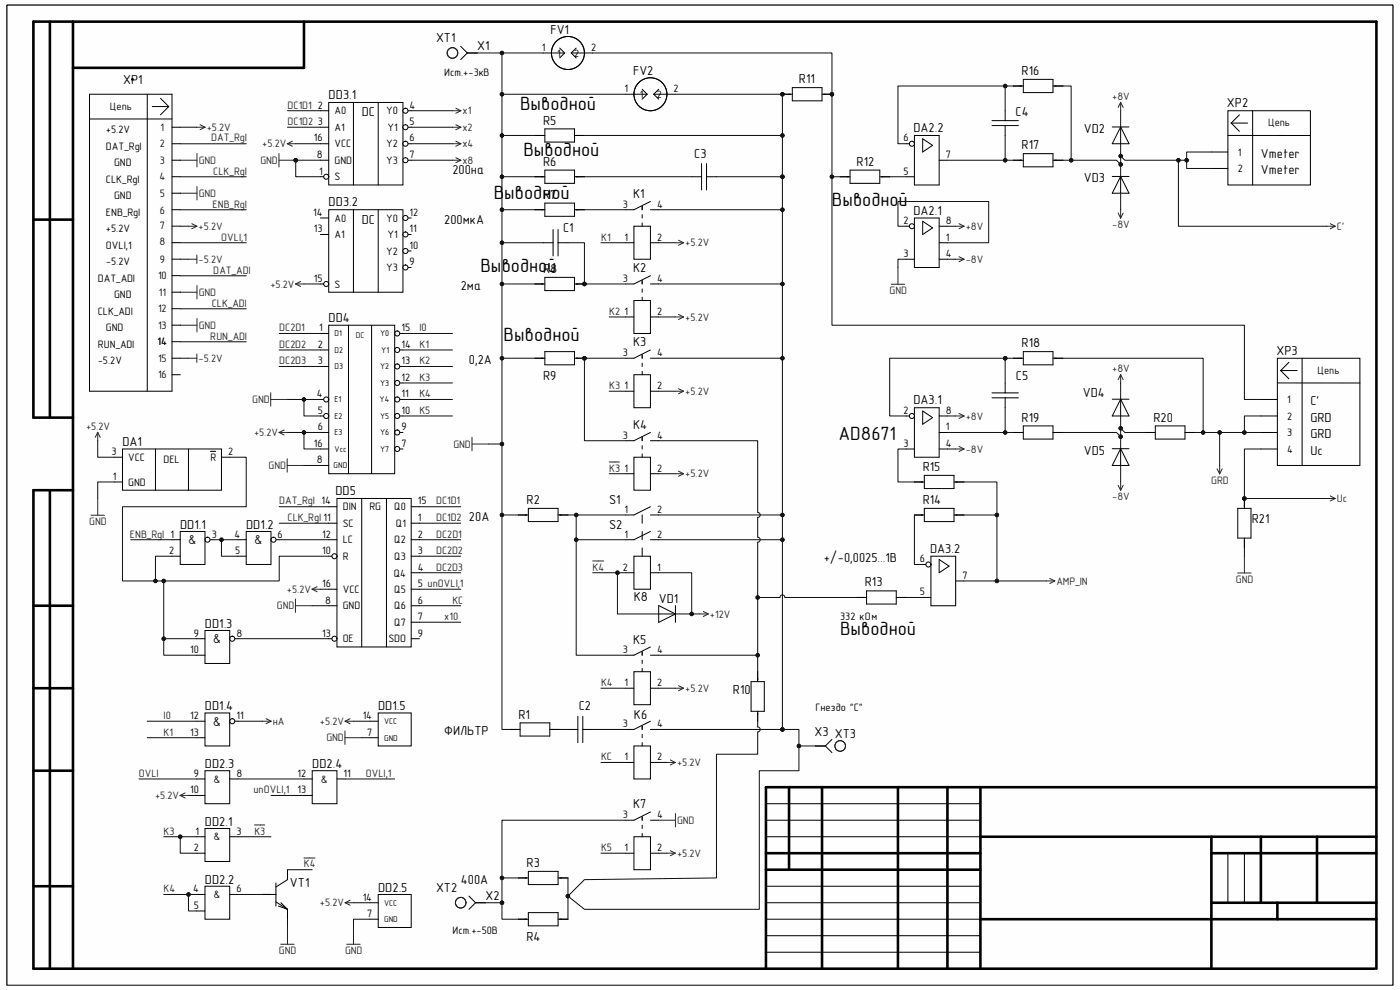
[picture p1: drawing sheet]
<svg xmlns="http://www.w3.org/2000/svg" width="297mm" height="210mm" viewBox="0 0 297 210" stroke-linecap="round" stroke-linejoin="round" font-family="sans-serif">
<defs><g id="words">
<g font-size="4.1">
<text x="110.3" y="23.4">Выводной</text>
<text x="111" y="33.1">Выводной</text>
<text x="104.7" y="42.2">Выводной</text>
<text x="176.5" y="43.7">Выводной</text>
<text x="101.9" y="57.7">Выводной</text>
<text x="106.8" y="72.3">Выводной</text>
<text x="177.9" y="93.4">AD8671</text>
<text x="178.2" y="134.7">Выводной</text>
</g>
<g font-size="2.8">
<text x="92.5" y="8.9">XT1</text>
<text x="101.2" y="10.7">X1</text>
<text x="116.8" y="7.2">FV1</text>
<text x="26.1" y="17.8">XP1</text>
<text x="134.3" y="15.9">FV2</text>
<text x="169.5" y="17.7">R11</text>
<text x="216.7" y="15.9">R16</text>
<text x="69.7" y="21">DD3.1</text>
<text x="260.3" y="22.8">XP2</text>
<text x="76.8" y="24.7">DC</text>
<text x="115.2" y="26.4">R5</text>
<text x="193.8" y="28">DA2.2</text>
<text x="215.4" y="24.7">C4</text>
<text x="229.9" y="28.2">VD2</text>
<text x="115.2" y="35.2">R6</text>
<text x="147.3" y="33.4">C3</text>
<text x="181.7" y="35.2">R12</text>
<text x="216.7" y="31.7">R17</text>
<text x="267.5" y="33.4">Vmeter</text>
<text x="96" y="36.9">200на</text>
<text x="134.3" y="42">K1</text>
<text x="229.9" y="38.7">VD3</text>
<text x="267.5" y="36.9">Vmeter</text>
<text x="69.7" y="43.8">DD3.2</text>
<text x="76.8" y="47.4">DC</text>
<text x="94.2" y="47.4">200мкА</text>
<text x="115.2" y="42.2">R7</text>
<text x="193.8" y="45.5">DA2.1</text>
<text x="119.5" y="49.2">C1</text>
<text x="115.2" y="58">R8</text>
<text x="134.3" y="57.7">K2</text>
<text x="97.7" y="61.4">2ма</text>
<text x="69.7" y="68.2">DD4</text>
<text x="99.5" y="77.2">0,2А</text>
<text x="134.3" y="73.5">K3</text>
<text x="216.7" y="73.7">R18</text>
<text x="270.8" y="75.3">XP3</text>
<text x="115.2" y="80.7">R9</text>
<text x="215.5" y="80.7">C5</text>
<text x="193.8" y="85.8">DA3.1</text>
<text x="216.7" y="89.5">R19</text>
<text x="229.7" y="84.2">VD4</text>
<text x="244.7" y="89.5">R20</text>
<text x="278" y="89.5">GRD</text>
<text x="278" y="85.9">C'</text>
<text x="26" y="94.7">DA1</text>
<text x="134.3" y="91">K4</text>
<text x="278" y="92.9">GRD</text>
<text x="195.7" y="99.9">R15</text>
<text x="229.9" y="96.4">VD5</text>
<text x="278" y="96.4">Uc</text>
<text x="71.2" y="104.9">DD5</text>
<text x="111.7" y="106.9">R2</text>
<text x="129.2" y="106.9">S1</text>
<text x="195.7" y="106.9">R14</text>
<text x="38.2" y="112.2">DD1.1</text>
<text x="52.2" y="112.2">DD1.2</text>
<text x="99.5" y="110.4">20А</text>
<text x="129.2" y="112.2">S2</text>
<text x="265.6" y="111">R21</text>
<text x="174.8" y="119.2">+/-0,0025...1В</text>
<text x="197.3" y="117.3">DA3.2</text>
<text x="183.5" y="124.4">R13</text>
<text x="134.5" y="127.5">K8</text>
<text x="139.7" y="127.9">VD1</text>
<text x="43.5" y="133.2">DD1.3</text>
<text x="134.3" y="136.5">K5</text>
<text x="155.5" y="147.2">R10</text>
<text x="43.5" y="150.7">DD1.4</text>
<text x="80.2" y="150.7">DD1.5</text>
<text x="94.2" y="156">ФИЛЬТР</text>
<text x="110" y="152.4">R1</text>
<text x="122.8" y="150.7">C2</text>
<text x="134.5" y="152.4">K6</text>
<text x="172.8" y="156.1">X3 XT3</text>
<text x="43.5" y="162.9">DD2.3</text>
<text x="66.3" y="162.9">DD2.4</text>
<text x="134.3" y="171.5">K7</text>
<text x="43.5" y="175.2">DD2.1</text>
<text x="111.7" y="183.9">R3</text>
<text x="43.5" y="187.5">DD2.2</text>
<text x="61.5" y="188.2">VT1</text>
<text x="80.2" y="189.2">DD2.5</text>
<text x="92.5" y="189.2">XT2</text>
<text x="97.7" y="187.5">400А</text>
<text x="103" y="190.9">X2</text>
<text x="111.7" y="199.7">R4</text>
</g>
<g font-size="2.8" fill="#0e0e0e">
<text x="39.9" y="115.4">&amp;</text>
<text x="53.9" y="115.4">&amp;</text>
<text x="45.2" y="136.4">&amp;</text>
<text x="45.2" y="154">&amp;</text>
</g>
<g font-size="2.3">
<text x="114.9" y="10.8">1</text>
<text x="125.4" y="10.8">2</text>
<text x="94.2" y="16">Ист.+-3кВ</text>
<text x="118.2" y="12">1</text>
<text x="121.8" y="12">2</text>
<text x="67.4" y="23">2</text>
<text x="86.9" y="23">4</text>
<text x="132.5" y="19.5">1</text>
<text x="135.7" y="20.8">1</text>
<text x="139.3" y="20.8">2</text>
<text x="142.9" y="19.5">2</text>
<text x="22.5" y="28.3">+5.2V</text>
<text x="67.4" y="26.5">3</text>
<text x="71" y="24.3">A0</text>
<text x="71" y="27.8">A1</text>
<text x="81.9" y="24.3">Y0</text>
<text x="82.2" y="27.8">Y1</text>
<text x="86.9" y="26.5">5</text>
<text x="22.5" y="31.8">DAT_RgI</text>
<text x="24.2" y="35.3">GND</text>
<text x="66.6" y="30">16</text>
<text x="67.2" y="33.5">8</text>
<text x="71" y="31.3">VCC</text>
<text x="71" y="34.8">GND</text>
<text x="81.9" y="31.3">Y2</text>
<text x="81.9" y="34.8">Y3</text>
<text x="86.9" y="30">6</text>
<text x="86.9" y="33.5">7</text>
<text x="191.6" y="30">6</text>
<text x="200.7" y="33.5">7</text>
<text x="262.6" y="33">1</text>
<text x="22.5" y="38.8">CLK_RgI</text>
<text x="67.7" y="37">1</text>
<text x="71" y="38.3">S</text>
<text x="191.6" y="37">5</text>
<text x="262.6" y="36.5">2</text>
<text x="22.5" y="45.8">ENB_RgI</text>
<text x="24.2" y="42.3">GND</text>
<text x="66.5" y="45.8">14</text>
<text x="71" y="47">A0</text>
<text x="81.9" y="47">Y0</text>
<text x="86.9" y="45.8">12</text>
<text x="132.1" y="44">3</text>
<text x="139.4" y="44">4</text>
<text x="191.6" y="47.5">2</text>
<text x="200.7" y="47.5">8</text>
<text x="22.5" y="49.3">+5.2V</text>
<text x="22.5" y="52.8">OVLI,1</text>
<text x="66.6" y="49.3">13</text>
<text x="71" y="50.5">A1</text>
<text x="82.2" y="50.5">Y1</text>
<text x="86.9" y="49.3">11</text>
<text x="86.9" y="52.8">10</text>
<text x="132.5" y="51.1">1</text>
<text x="139.4" y="51.1">2</text>
<text x="200.7" y="51.1">1</text>
<text x="20.7" y="59.8">DAT_ADI</text>
<text x="22.5" y="56.3">-5.2V</text>
<text x="66.6" y="59.8">15</text>
<text x="81.9" y="54">Y2</text>
<text x="81.9" y="57.5">Y3</text>
<text x="86.9" y="56.3">9</text>
<text x="132.1" y="59.8">3</text>
<text x="139.4" y="59.8">4</text>
<text x="191.6" y="54.5">3</text>
<text x="200.7" y="54.5">4</text>
<text x="24.2" y="63.3">GND</text>
<text x="71" y="61">S</text>
<text x="20.7" y="66.8">CLK_ADI</text>
<text x="22.5" y="70.3">GND</text>
<text x="67.7" y="70.3">1</text>
<text x="85.2" y="70.3">15</text>
<text x="132.5" y="66.8">1</text>
<text x="139.4" y="66.8">2</text>
<text x="20.7" y="73.8">RUN_ADI</text>
<text x="20.7" y="77.3">-5.2V</text>
<text x="67.4" y="73.8">2</text>
<text x="67.4" y="77.3">3</text>
<text x="85.2" y="77.3">13</text>
<text x="85.2" y="73.8">14</text>
<text x="132.1" y="75.5">3</text>
<text x="139.4" y="75.5">4</text>
<text x="85.2" y="80.8">12</text>
<text x="132.5" y="82.5">1</text>
<text x="139.4" y="82.5">2</text>
<text x="67.2" y="84.3">4</text>
<text x="67.4" y="87.8">5</text>
<text x="85.2" y="87.8">10</text>
<text x="85.2" y="84.3">11</text>
<text x="191.6" y="87.8">2</text>
<text x="200.7" y="87.8">8</text>
<text x="273.1" y="89">2</text>
<text x="273.1" y="85.5">1</text>
<text x="66.6" y="94.8">16</text>
<text x="67.4" y="91.3">6</text>
<text x="85.2" y="94.8">7</text>
<text x="85.2" y="91.3">9</text>
<text x="132.1" y="93">3</text>
<text x="139.4" y="93">4</text>
<text x="191.6" y="94.8">3</text>
<text x="200.7" y="91.3">1</text>
<text x="200.7" y="94.8">4</text>
<text x="273.1" y="92.5">3</text>
<text x="23.6" y="96.5">3</text>
<text x="23.9" y="101.8">1</text>
<text x="27.2" y="97.8">VCC</text>
<text x="34.7" y="98.3">DEL</text>
<text x="44.7" y="97.8">R</text>
<text x="48.4" y="96.5">2</text>
<text x="67.2" y="98.3">8</text>
<text x="132.5" y="100">1</text>
<text x="139.4" y="100">2</text>
<text x="273.1" y="96">4</text>
<text x="27.2" y="103">GND</text>
<text x="88.6" y="107">15</text>
<text x="72.7" y="111.8">SC</text>
<text x="72.7" y="108.3">DIN</text>
<text x="78.4" y="108.3">RG</text>
<text x="83.7" y="108.3">Q0</text>
<text x="84" y="111.8">Q1</text>
<text x="88.6" y="110.5">1</text>
<text x="132.5" y="108.8">1</text>
<text x="139.4" y="108.8">2</text>
<text x="35.9" y="117.5">2</text>
<text x="44.9" y="114">3</text>
<text x="49.7" y="114">4</text>
<text x="49.9" y="117.5">5</text>
<text x="58.9" y="114">6</text>
<text x="68.4" y="117.5">10</text>
<text x="68.4" y="114">12</text>
<text x="72.7" y="118.8">R</text>
<text x="72.7" y="115.3">LC</text>
<text x="83.7" y="115.3">Q2</text>
<text x="83.7" y="118.8">Q3</text>
<text x="88.6" y="114">2</text>
<text x="88.6" y="117.5">3</text>
<text x="132.5" y="114">1</text>
<text x="139.4" y="114">2</text>
<text x="195.1" y="119.3">6</text>
<text x="68.4" y="124.5">16</text>
<text x="72.7" y="125.8">VCC</text>
<text x="83.5" y="122.3">Q4</text>
<text x="83.7" y="125.8">Q5</text>
<text x="88.6" y="121">4</text>
<text x="88.6" y="124.5">5 unOVLI,1</text>
<text x="132.1" y="121">2</text>
<text x="139.4" y="121">1</text>
<text x="204.2" y="122.8">7</text>
<text x="69" y="128.1">8</text>
<text x="72.7" y="129.3">GND</text>
<text x="83.7" y="129.3">Q6</text>
<text x="88.6" y="128.1">6</text>
<text x="88.6" y="131.5">7</text>
<text x="178.2" y="131.5">332 кОм</text>
<text x="195.1" y="126.3">5</text>
<text x="41.1" y="135">9</text>
<text x="50.2" y="135">8</text>
<text x="68.4" y="135">13</text>
<text x="72.7" y="136.3">OE</text>
<text x="82.4" y="136.3">SDO</text>
<text x="83.7" y="132.8">Q7</text>
<text x="88.6" y="135">9</text>
<text x="40.3" y="138.6">10</text>
<text x="132.1" y="138.6">3</text>
<text x="139.4" y="138.6">4</text>
<text x="132.5" y="145.5">1</text>
<text x="139.4" y="145.5">2</text>
<text x="40.3" y="152.5">12</text>
<text x="50.2" y="152.5">11</text>
<text x="77" y="152.5">14</text>
<text x="132.1" y="154.3">3</text>
<text x="139.4" y="154.3">4</text>
<text x="173" y="150.8">Гнездо &quot;C&quot;</text>
<text x="40.3" y="156">13</text>
<text x="77.9" y="156">7</text>
<text x="132.5" y="161.3">1</text>
<text x="139.4" y="161.3">2</text>
<text x="41.1" y="164.8">9</text>
<text x="50.2" y="164.8">8</text>
<text x="63.1" y="164.8">12</text>
<text x="72.9" y="164.8">11</text>
<text x="40.3" y="168.3">10</text>
<text x="63.1" y="168.3">13</text>
<text x="132.1" y="173.5">3</text>
<text x="139.4" y="173.5">4</text>
<text x="41.4" y="177">1</text>
<text x="50.2" y="177">3</text>
<text x="41.1" y="180.6">2</text>
<text x="132.5" y="180.6">1</text>
<text x="139.4" y="180.6">2</text>
<text x="41" y="189.3">4</text>
<text x="50.2" y="189.3">6</text>
<text x="77" y="191.1">14</text>
<text x="41.1" y="192.8">5</text>
<text x="77.9" y="194.5">7</text>
<text x="96" y="198">Ист.+-50В</text>
</g>
<g font-size="2.3" fill="#0e0e0e">
<text x="23.3" y="23.2">Цепь</text>
<text x="34.1" y="27.8">1</text>
<text x="269" y="26.7">Цепь</text>
<text x="33.9" y="31.3">2</text>
<text x="33.9" y="34.8">3</text>
<text x="33.8" y="38.3">4</text>
<text x="33.9" y="41.8">5</text>
<text x="33.9" y="45.3">6</text>
<text x="33.8" y="52.1">8</text>
<text x="33.9" y="48.7">7</text>
<text x="33.5" y="59.2">10</text>
<text x="33.9" y="55.8">9</text>
<text x="33.7" y="62.8">11</text>
<text x="33.5" y="69.8">13</text>
<text x="33.5" y="66.3">12</text>
<text x="33.4" y="73.3">14</text>
<text x="33.5" y="76.8">15</text>
<text x="33.5" y="80.3">16</text>
<text x="279.5" y="79.2">Цепь</text>
<text x="45.3" y="166">&amp;</text>
<text x="68" y="166">&amp;</text>
<text x="45.3" y="178.3">&amp;</text>
<text x="45.3" y="190.5">&amp;</text>
</g>
<g font-size="2.3" fill="#262626">
<text x="61" y="23">DC1D1</text>
<text x="236" y="21.3">+8V</text>
<text x="43.9" y="27.8">+5.2V</text>
<text x="61" y="26.5">DC1D2</text>
<text x="98.1" y="24.3">x1</text>
<text x="98.1" y="27.8">x2</text>
<text x="42.2" y="34.8">GND</text>
<text x="44.8" y="30">DAT_RgI</text>
<text x="55.2" y="34.8">GND</text>
<text x="55.6" y="31.3">+5.2V</text>
<text x="98.1" y="31.3">x4</text>
<text x="98.1" y="34.8">x8</text>
<text x="42.2" y="41.8">GND</text>
<text x="45.3" y="37">CLK_RgI</text>
<text x="45.1" y="44">ENB_RgI</text>
<text x="42.1" y="48.8">+5.2V</text>
<text x="46.9" y="51.1">OVLI,1</text>
<text x="127.5" y="51.1">K1</text>
<text x="145.4" y="52.3">+5.2V</text>
<text x="204.9" y="48.8">+8V</text>
<text x="236" y="48.3">-8V</text>
<text x="283.6" y="48.8">C'</text>
<text x="42.1" y="55.8">-5.2V</text>
<text x="45.3" y="58">DAT_ADI</text>
<text x="204.9" y="55.8">-8V</text>
<text x="42.2" y="62.8">GND</text>
<text x="44.9" y="65">CLK_ADI</text>
<text x="57.4" y="61">+5.2V</text>
<text x="188.7" y="62.3">GND</text>
<text x="42.2" y="69.8">GND</text>
<text x="59.2" y="70.3">DC2D1</text>
<text x="89" y="70.3">I0</text>
<text x="129.2" y="66.8">K2</text>
<text x="145.4" y="68">+5.2V</text>
<text x="42.1" y="76.8">-5.2V</text>
<text x="44.6" y="72.1">RUN_ADI</text>
<text x="59.2" y="73.8">DC2D2</text>
<text x="59.2" y="77.3">DC2D3</text>
<text x="89" y="73.8">K1</text>
<text x="89" y="77.3">K2</text>
<text x="89" y="80.8">K3</text>
<text x="129.2" y="82.5">K3</text>
<text x="145.4" y="83.8">+5.2V</text>
<text x="236" y="79">+8V</text>
<text x="53.5" y="85.5">GND</text>
<text x="89" y="84.3">K4</text>
<text x="89" y="87.8">K5</text>
<text x="204.9" y="89">+8V</text>
<text x="18.2" y="91.3">+5.2V</text>
<text x="53.9" y="92.5">+5.2V</text>
<text x="96.2" y="95">GND</text>
<text x="57" y="99.5">GND</text>
<text x="129.2" y="100">K3</text>
<text x="145.4" y="101.3">+5.2V</text>
<text x="204.9" y="96">-8V</text>
<text x="59.2" y="107">DAT_RgI 14</text>
<text x="92.5" y="107">DC1D1</text>
<text x="236" y="106">-8V</text>
<text x="257" y="102.6">GRD</text>
<text x="283.6" y="106.5">Uc</text>
<text x="18.9" y="111.3">GND</text>
<text x="61" y="110.5">CLK_RgI 11</text>
<text x="92.5" y="110.5">DC1D2</text>
<text x="27.6" y="114">ENB_RgI 1</text>
<text x="92.5" y="114">DC2D1</text>
<text x="92.5" y="117.5">DC2D2</text>
<text x="60.9" y="125.8">+5.2V</text>
<text x="92.5" y="121">DC2D3</text>
<text x="125.7" y="121">K4</text>
<text x="224.1" y="124">AMP_IN</text>
<text x="262.2" y="123.6">GND</text>
<text x="58.8" y="129.3">GND</text>
<text x="94.2" y="131.5">x10</text>
<text x="96" y="128.1">KC</text>
<text x="150.6" y="131">+12V</text>
<text x="127.5" y="145.5">K4</text>
<text x="145.4" y="146.8">+5.2V</text>
<text x="34.7" y="152.5">I0</text>
<text x="57.9" y="153.8">нА</text>
<text x="67.9" y="153.8">+5.2V</text>
<text x="34.7" y="156">K1</text>
<text x="69.3" y="157.3">GND</text>
<text x="127.5" y="161.3">KC</text>
<text x="29.5" y="164.8">OVLI</text>
<text x="77.6" y="164.8">OVLI,1</text>
<text x="143.6" y="162.5">+5.2V</text>
<text x="32.9" y="169.5">+5.2V</text>
<text x="53.8" y="168.3">unOVLI,1</text>
<text x="34.7" y="177">K3</text>
<text x="54" y="177">K3</text>
<text x="143.6" y="174.8">GND</text>
<text x="64.5" y="184">K4</text>
<text x="127.5" y="180.6">K5</text>
<text x="143.6" y="181.8">+5.2V</text>
<text x="34.7" y="189.3">K4</text>
<text x="67.9" y="192.3">+5.2V</text>
<text x="59.2" y="202.4">GND</text>
<text x="73.2" y="202.4">GND</text>
</g>
<g font-size="1.8">
<text x="71" y="71.4">D1</text>
<text x="80.6" y="71.4">Y0</text>
<text x="71" y="74.8">D2</text>
<text x="80.9" y="74.8">Y1</text>
<text x="71" y="78.4">D3</text>
<text x="80.6" y="81.9">Y3</text>
<text x="80.6" y="78.4">Y2</text>
<text x="71" y="85.3">E1</text>
<text x="71" y="88.9">E2</text>
<text x="80.5" y="85.3">Y4</text>
<text x="80.6" y="88.9">Y5</text>
<text x="71" y="92.4">E3</text>
<text x="71" y="95.9">Vcc</text>
<text x="80.6" y="95.9">Y7</text>
<text x="80.6" y="92.4">Y6</text>
<text x="70.8" y="99.4">GND</text>
<text x="81.5" y="153.6">VCC</text>
<text x="81.5" y="157.1">GND</text>
<text x="81.5" y="192.1">VCC</text>
<text x="81.5" y="195.6">GND</text>
</g>
<text font-size="1.8" fill="#0e0e0e" x="75.5" y="71.7">DC</text>
<text font-size=".3" x="8.5" y="205.6">ALTIUM GOSTBOM2.0 KEV</text>
</g></defs>
<path d="M1.5 1.1h294v207.9h-294z" fill-rule="evenodd" fill="#fefefe"/>
<path d="M1.5 1.1h294v207.9h-294z" fill="none" stroke="#000" stroke-width=".21"/>
<path d="M1.5 1.1h294v207.9h-294z" fill-rule="evenodd" fill="#fefefe"/>
<g fill="none" stroke="#000" stroke-width=".21">
<path d="M1.5 1.1h294v207.9h-294zM97.7 9.8l1.4 1.4M99.1 11.2h2.1M99.1 11.2l-1.4 1.4M115.2 11.2h4.6M118.7 10.2l1.1 1M119.8 11.2l-1.1 1.1M121.2 11.2l1 1.1M121.2 11.2h4.5M122.2 10.2l-1 1M132.7 20h4.6M136.2 18.9l1.1 1.1"/>
<path d="M137.3 20l-1.1 1M138.7 20l1 1M138.7 20h4.5M139.7 18.9l-1 1.1M113.5 28.7h2.1M113.5 37.5h2.1M115.6 27.3h6.3v2.8h-6.3zM115.6 36.1h6.3v2.8h-6.3zM121.9 28.7h2.1M121.9 37.5h2.1M132.7 51.5h1.8M134.5 48h3.5v7h-3.5z"/>
<path d="M136.2 43.8v.7M136.2 45.5v.7M136.2 47.3v.7M136.2 59.5v.7M138 51.5h1.7M138 42.7l-3.5 1.8h-1.8M138 44.5h1.7M138 58.5l-3.5 1.7h-1.8M68 70.7h1.7M68 74.2h1.7M68 77.7h1.7M132.7 67.2h1.8"/>
<path d="M134.5 63.7h3.5v7h-3.5zM134.5 79.5h3.5v7h-3.5zM136.2 61.3v.7M136.2 63v.7M136.2 75.3v.7M136.2 77v.7M136.2 78.8v.7M138 67.2h1.7M138 60.2h1.7M138 74.2l-3.5 1.8h-1.8M138 76h1.7M68 84.7h1.7"/>
<path d="M132.7 83h1.8M134.5 97h3.5v7h-3.5zM136.2 92.8v.7M136.2 94.5v.7M136.2 96.3v.7M138 83h1.7M138 91.7l-3.5 1.8h-1.8M138 93.5h1.7M132.7 100.5h1.8M138 100.5h1.7M138 107.5l-3.5 1.7h-1.8M138 109.2h1.7"/>
<path d="M138 112.7l-3.5 1.8h-1.8M138 114.5h1.7M136.2 138.3v.7M138 137.2l-3.5 1.8h-1.8M138 139h1.7M132.7 146h1.8M134.5 142.5h3.5v7h-3.5zM134.5 158.2h3.5v7h-3.5zM136.2 140v.7M136.2 141.8v.7M136.2 154v.7M136.2 155.8v.7"/>
<path d="M136.2 157.5v.7M138 146h1.7M138 153l-3.5 1.7h-1.8M138 154.7h1.7M173 158.3h2.1M175.1 158.3l1.4 1.3M176.5 156.8l-1.4 1.5M41.7 177.5h1.8M43.5 175.7h5.2v7.1h-5.2zM48.7 177.5h1.8M132.7 161.7h1.8M138 161.7h1.7"/>
<path d="M162.5 170.5h45.5M162.5 174h45.5M162.5 177.5h45.5M41.7 181h1.8M78.5 191.5h1.7M78.5 195h1.7M80.2 189.7h7v7.1h-7zM99.5 190.1l1.4 1.4M100.9 191.5h2.1M100.9 191.5l-1.4 1.4M162.5 188h45.5M162.5 191.5h45.5"/>
<path d="M162.5 195h45.5M162.5 198.5h45.5M260.5 181v10.5M264 181v10.5M162.5 202h45.5"/>
<circle cx="120.5" cy="11.2" r="3.5"/>
<circle cx="138" cy="20" r="3.5"/>
</g>
<g fill="none" stroke="#000" stroke-width=".55">
<path d="M10.6 4.6v84M15.5 4.6v200.9M64.5 4.6v9.8h-49M7.1 46.6h8.4M15.5 88.6h-8.4v-84h284.9v200.9M10.6 104v101.5M15.5 104h-8.4v101.5h284.5M7.1 128.5h8.4M7.1 146h8.4M7.1 163.5h8.4M167.4 167v17.5M174.4 167v38.5"/>
<path d="M190.5 167v38.5M201 167v38.5M208 167v38.5M208 177.5h84M257 177.5v28M267.5 177.5v14M279.4 177.5v14M292 167h-129.5v38.5M7.1 188h8.4M162.5 181h45.5M162.5 184.5h45.5M208 195h84"/>
<path d="M257 181h35M257 191.5h35M271 191.5v3.5"/>
</g>
<path d="M143.2 51.5h1.8M143.9 51l1.1 .5M145 51.5l-1.1 .5M129.2 98h2.2M143.9 100l1.1 .5M143.2 100.5h1.8M145 100.5l-1.1 .5M143.2 146h1.8M143.9 145.5l1.1 .5M145 146l-1.1 .5M54 175h2.2" fill="none" stroke="#262626" stroke-width=".21"/>
<g fill="none" stroke="#1c1c1c" stroke-width=".21">
<circle cx="96" cy="11.2" r="1.13"/>
<circle cx="96" cy="11.2" r="1.12"/>
<circle cx="178.2" cy="158.2" r="1.12"/>
<circle cx="178.2" cy="158.2" r="1.13"/>
<circle cx="97.7" cy="191.5" r="1.12"/>
<circle cx="97.7" cy="191.5" r="1.13"/>
</g>
<circle cx="69.2" cy="84.7" r=".53" fill="#fbfbfb"/>
<g fill="none" stroke="#000" stroke-width=".21">
<path d="M68 88.2h1.7"/>
<circle cx="69.2" cy="84.7" r=".53"/>
</g>
<circle cx="69.2" cy="88.2" r=".53" fill="#fbfbfb"/>
<g fill="none" stroke="#000" stroke-width=".21">
<path d="M68 91.7h1.7M83.7 95.2h1.8"/>
<circle cx="69.2" cy="88.2" r=".53"/>
</g>
<circle cx="84.3" cy="95.2" r=".53" fill="#fbfbfb"/>
<g fill="none" stroke="#000" stroke-width=".21">
<path d="M83.7 91.7h1.8"/>
<circle cx="84.3" cy="95.2" r=".53"/>
</g>
<circle cx="84.3" cy="91.7" r=".53" fill="#fbfbfb"/>
<g fill="none" stroke="#000" stroke-width=".21">
<path d="M83.7 88.2h1.8"/>
<circle cx="84.3" cy="91.7" r=".53"/>
</g>
<circle cx="84.3" cy="88.2" r=".53" fill="#fbfbfb"/>
<g fill="none" stroke="#000" stroke-width=".21">
<path d="M83.7 84.7h1.8"/>
<circle cx="84.3" cy="88.2" r=".53"/>
</g>
<circle cx="84.3" cy="84.7" r=".53" fill="#fbfbfb"/>
<g fill="none" stroke="#000" stroke-width=".21">
<path d="M83.7 81.2h1.8"/>
<circle cx="84.3" cy="84.7" r=".53"/>
</g>
<circle cx="84.3" cy="81.2" r=".53" fill="#fbfbfb"/>
<g fill="none" stroke="#000" stroke-width=".21">
<path d="M83.7 77.7h1.8"/>
<circle cx="84.3" cy="81.2" r=".53"/>
</g>
<circle cx="84.3" cy="77.7" r=".53" fill="#fbfbfb"/>
<g fill="none" stroke="#000" stroke-width=".21">
<path d="M83.7 74.2h1.8"/>
<circle cx="84.3" cy="77.7" r=".53"/>
</g>
<circle cx="84.3" cy="74.2" r=".53" fill="#fbfbfb"/>
<g fill="none" stroke="#000" stroke-width=".21">
<path d="M83.7 70.7h1.8"/>
<circle cx="84.3" cy="74.2" r=".53"/>
</g>
<circle cx="84.3" cy="70.7" r=".53" fill="#fbfbfb"/>
<g fill="none" stroke="#000" stroke-width=".21">
<path d="M69.7 69h14v31.5h-14zM73.9 69v31.5M78.8 69v31.5M68 95.2h1.7M68 98.7h1.7"/>
<circle cx="84.3" cy="70.7" r=".53"/>
</g>
<path d="M59.2 32.6v2.8M59.2 34h3.5M61 30.5l1 .5M61 30.5h1.7M62 30l-1 .5M57.4 83.3v2.9M57.4 84.7h3.6M59.2 91.7l1.1 .6M59.2 91.7h1.8M60.3 91.2l-1.1 .5M60.9 97.3v2.9M60.9 98.7h3.6" fill="none" stroke="#262626" stroke-width=".21"/>
<circle cx="62.7" cy="34" r=".36" fill="#0e0e0e"/>
<circle cx="62.7" cy="34" r=".36" fill="none" stroke="#0e0e0e" stroke-width=".21"/>
<path d="M68 23.5h1.7M68 27h1.7M69.7 21.7h15.8v17.5h-15.8zM85.5 23.5h1.7" fill="none" stroke="#000" stroke-width=".21"/>
<circle cx="86" cy="23.5" r=".53" fill="#fbfbfb"/>
<g fill="none" stroke="#000" stroke-width=".21">
<path d="M85.5 27h1.7"/>
<circle cx="86" cy="23.5" r=".53"/>
</g>
<circle cx="86" cy="27" r=".53" fill="#fbfbfb"/>
<g fill="none" stroke="#000" stroke-width=".21">
<path d="M85.5 30.5h1.7"/>
<circle cx="86" cy="27" r=".53"/>
</g>
<circle cx="86" cy="30.5" r=".53" fill="#fbfbfb"/>
<g fill="none" stroke="#000" stroke-width=".21">
<path d="M85.5 34h1.7"/>
<circle cx="86" cy="30.5" r=".53"/>
</g>
<circle cx="86" cy="34" r=".53" fill="#fbfbfb"/>
<g fill="none" stroke="#000" stroke-width=".21">
<path d="M68 30.5h1.7M68 34h1.7M68 37.5h1.7"/>
<circle cx="86" cy="34" r=".53"/>
</g>
<circle cx="69.2" cy="37.5" r=".53" fill="#fbfbfb"/>
<g fill="none" stroke="#000" stroke-width=".21">
<path d="M75 21.7v17.5M80.2 21.7v17.5M68 46.2h1.7M68 49.7h1.7M69.7 44.5h15.8v17.5h-15.8zM85.5 46.2h1.7"/>
<circle cx="69.2" cy="37.5" r=".53"/>
</g>
<circle cx="86" cy="46.2" r=".53" fill="#fbfbfb"/>
<g fill="none" stroke="#000" stroke-width=".21">
<path d="M85.5 49.7h1.7"/>
<circle cx="86" cy="46.2" r=".53"/>
</g>
<circle cx="86" cy="49.7" r=".53" fill="#fbfbfb"/>
<g fill="none" stroke="#000" stroke-width=".21">
<path d="M85.5 53.2h1.7"/>
<circle cx="86" cy="49.7" r=".53"/>
</g>
<circle cx="86" cy="53.2" r=".53" fill="#fbfbfb"/>
<g fill="none" stroke="#000" stroke-width=".21">
<path d="M85.5 56.7h1.7"/>
<circle cx="86" cy="53.2" r=".53"/>
</g>
<circle cx="86" cy="56.7" r=".53" fill="#fbfbfb"/>
<g fill="none" stroke="#000" stroke-width=".21">
<path d="M68 60.2h1.7"/>
<circle cx="86" cy="56.7" r=".53"/>
</g>
<circle cx="69.2" cy="60.2" r=".53" fill="#fbfbfb"/>
<g fill="none" stroke="#000" stroke-width=".21">
<path d="M215 18.2h2.1M217.1 16.8h6.3v2.8h-6.3zM223.4 18.2h2.1M210.4 26.6h5.6M210.4 25.6h5.6M213.2 23.5v2.1M213.2 26.6v2.1M215 34h2.1M217.1 32.6h6.3v2.8h-6.3zM223.4 34h2.1M236 26.9h3.5M236 37.4h3.5"/>
<path d="M237.7 27v3.5M237.7 37.5v3.5M237.7 26.9l1.8 3.6h-3.5zM237.7 37.4l1.8 3.6h-3.5zM257 35.7h3.5M257 32.2h3.5M260.5 28.7h17.5M260.5 23.5h17.5v15.7h-17.5zM261.2 26.1h3.5M261.2 26.1l1.7 1.8M262.9 24.4l-1.7 1.7M265.7 23.5v15.7"/>
<path d="M75 44.5v17.5M80.2 44.5v17.5M215 76h2.1M217.1 74.6h6.3v2.8h-6.3zM223.4 76h2.1M271 76h17.5v22.7h-17.5zM271.7 78.6h3.5M271.7 78.6l1.7 1.8M273.4 76.9l-1.7 1.7M276.2 76v22.7M210.4 84.4h5.6M210.4 83.3h5.6"/>
<path d="M213.2 81.2v2.1M213.2 84.4v2.1M215 91.7h2.1M217.1 90.3h6.3v2.8h-6.3zM223.4 91.7h2.1M236 84.7h3.5M236 95.2h3.5M237.7 84.7l1.8 3.5h-3.5zM237.7 84.7v3.5M237.7 95.2v3.5M237.7 95.2l1.8 3.5h-3.5zM243 91.7h2.1"/>
<path d="M245.1 90.3h6.3v2.8h-6.3zM251.4 91.7h2.1M267.5 91.7h3.5M267.5 88.2h3.5M267.5 84.7h3.5M267.5 95.2h3.5M271 81.2h17.5M69.7 118h1.8M71.5 105.7h15.7v31.5h-15.7zM76.7 105.7v31.5M82 105.7v31.5M87.2 111h1.8"/>
<path d="M87.2 114.5h1.8M87.2 118h1.8M194 109.3h2.1M196.1 107.8h6.3v2.8h-6.3zM202.4 109.3h2.1M69.7 128.5h1.8M87.2 121.5h1.8M87.2 125h1.8M87.2 128.5h1.8M87.2 132h1.8M87.2 135.5h1.8M110 186.2h2.1"/>
<path d="M110 195h2.1M112.1 184.8h6.3v2.9h-6.3zM112.1 193.6h6.3v2.8h-6.3zM118.4 186.2h2.1M118.4 195h2.1"/>
<circle cx="69.2" cy="60.2" r=".53"/>
</g>
<g fill="none" stroke="#262626" stroke-width=".21">
<path d="M38.2 34h3.6M41.7 27h1.8M41.8 32.6v2.8M41.8 39.6v2.8M42.4 26.5l1.1 .5M43.5 27l-1.1 .5M237.7 21.7v1.8M237.7 21.7l-.5 1.1M237.7 21.7l.6 1.1M38.2 41h3.6M40 55h1.8M40 48h1.8"/>
<path d="M40.7 47.5l1.1 .5M41.8 48l-1.1 .5M41.8 54.1v1.8M63.8 59.7l-1.1 .5M202.7 55h1.8M202.7 48h1.8M203.5 54.5l1 .5M203.5 47.5l1 .5M204.5 55l-1 .5M204.5 48l-1 .5M237.2 45.2l.5 1.1M237.7 44.5v1.8"/>
<path d="M238.3 45.2l-.6 1.1M38.2 62h3.6M38.2 69h3.6M40 76h1.8M41.8 75.1v1.8M41.8 60.6v2.8M41.8 67.6v2.8M62.7 60.2l1.1 .6M62.7 60.2h1.8M237.7 79.5l-.5 1M237.7 79.5l.6 1M237.7 79.5v1.7"/>
<path d="M202.7 95.2h1.8M202.7 88.2h1.8M203.5 94.7l1 .5M203.5 87.7l1 .5M204.5 95.2l-1 .6M204.5 88.2l-1 .6M237.2 103l.5 1M237.7 102.2v1.8M238.3 103l-.6 1M264 118v3.5M262.6 121.5h2.8M141.5 161.7h1.8"/>
<path d="M142.2 161.2l1.1 .5M143.3 161.7l-1.1 .6M73.2 191.5l1.1 .5M73.2 191.5h1.8M74.3 191l-1.1 .5M75 196.8v3.5M73.6 200.3h2.8"/>
</g>
<circle cx="71" cy="118" r=".53" fill="#fbfbfb"/>
<g fill="none" stroke="#000" stroke-width=".21">
<path d="M69.7 111h1.8M69.7 114.5h1.8M69.7 135.5h1.8"/>
<circle cx="71" cy="118" r=".53"/>
</g>
<circle cx="71" cy="135.5" r=".53" fill="#fbfbfb"/>
<g fill="none" stroke="#000" stroke-width=".21">
<path d="M69.7 107.5h1.8M87.2 107.5h1.8M110 109.2h2.1M112.1 107.8h6.3v2.8h-6.3zM118.4 109.2h2.1M69.7 125h1.8M41.7 165.2h1.8M41.7 168.7h1.8M43.5 163.5h5.2v7h-5.2zM48.7 165.2h1.8M64.5 165.2h1.7M64.5 168.7h1.7"/>
<path d="M66.2 163.5h5.3v7h-5.3zM71.5 165.2h1.7"/>
<circle cx="71" cy="135.5" r=".53"/>
</g>
<path d="M66.2 125l1.1 .5M66.2 125h1.8M67.3 124.5l-1.1 .5M38.2 168.7l1.1 .6M38.2 168.7h1.8M39.3 168.2l-1.1 .5" fill="none" stroke="#262626" stroke-width=".21"/>
<circle cx="124" cy="76" r=".36" fill="#0e0e0e"/>
<circle cx="124" cy="76" r=".36" fill="none" stroke="#0e0e0e" stroke-width=".21"/>
<path d="M113.5 76h2.1M115.6 74.6h6.3v2.8h-6.3zM121.9 76h2.1" fill="none" stroke="#000" stroke-width=".21"/>
<circle cx="124" cy="76" r=".36" fill="#0e0e0e"/>
<circle cx="124" cy="76" r=".36" fill="none" stroke="#0e0e0e" stroke-width=".21"/>
<circle cx="124" cy="60.2" r=".36" fill="#0e0e0e"/>
<circle cx="124" cy="60.2" r=".36" fill="none" stroke="#0e0e0e" stroke-width=".21"/>
<path d="M115.6 58.8h6.3v2.8h-6.3zM113.5 60.2h2.1M121.9 60.2h2.1" fill="none" stroke="#000" stroke-width=".21"/>
<circle cx="124" cy="60.2" r=".36" fill="#0e0e0e"/>
<circle cx="124" cy="60.2" r=".36" fill="none" stroke="#0e0e0e" stroke-width=".21"/>
<g fill="none" stroke="#000" stroke-width=".21">
<path d="M178.2 37.5h2.1M180.3 36.1h6.3v2.8h-6.3zM186.6 37.5h2.1M113.5 44.5h2.1M115.6 43.1h6.3v2.8h-6.3zM121.9 44.5h2.1M134.5 118h3.5v7h-3.5zM132.7 121.5h1.8M138 121.5h1.7M139.7 128.5l3.6 1.7-3.6 1.8zM139.7 130.2h3.5M143.3 128.5v3.5"/>
<path d="M181.7 126.7h2.1M183.8 125.3h6.3v2.8h-6.3zM190.1 126.7h2.1M108.2 154.7h2.1M110.3 153.3h6.3v2.8h-6.3zM116.6 154.7h2.1M159.3 144.6h2.8v6.3h-2.8zM160.7 142.5v2.1M160.7 150.9v2.1M134.5 177.5h3.5v7h-3.5zM136.2 173.3v.7M136.2 175v.7"/>
<path d="M136.2 176.8v.7M138 172.3l-3.5 1.7h-1.8M138 174h1.7M41.7 189.7h1.8M41.7 193.3h1.8M43.5 188h5.2v7h-5.2zM48.7 189.7h1.8M55.7 189.7h2.8M58.5 187.3v4.9M58.5 191.3l2.5 1.6M59.1 192.2l1.9 .7M59.6 191.5l1.4 1.4"/>
<path d="M61 184.5v2.1l-2.5 1.6M61 192.9v2.1M132.7 181h1.8M138 181h1.7"/>
</g>
<g fill="none" stroke="#262626" stroke-width=".21">
<path d="M143.2 67.2h1.8M143.9 66.7l1.1 .5M145 67.2l-1.1 .6M143.2 83h1.8M143.9 82.5l1.1 .5M145 83l-1.1 .5M125.7 119h2.4M148.5 130.2h1.8M149.2 129.7l1.1 .5M150.3 130.2l-1.1 .6M139.7 174h3.6M143.3 172.6v2.8"/>
<path d="M61 196.8v3.5M64.5 182h2.3M141.5 181h1.8M142.2 180.5l1.1 .5M143.3 181l-1.1 .5M59.6 200.3h2.8"/>
</g>
<circle cx="166" cy="20" r=".36" fill="#0e0e0e"/>
<circle cx="166" cy="20" r=".36" fill="none" stroke="#0e0e0e" stroke-width=".21"/>
<circle cx="176.5" cy="20" r=".36" fill="#0e0e0e"/>
<circle cx="176.5" cy="20" r=".36" fill="none" stroke="#0e0e0e" stroke-width=".21"/>
<path d="M166 20h2.1M168.1 18.6v2.8h6.3v-2.8h-6.3M174.4 20h2.1" fill="none" stroke="#000" stroke-width=".21"/>
<circle cx="166" cy="20" r=".36" fill="#0e0e0e"/>
<circle cx="166" cy="20" r=".36" fill="none" stroke="#0e0e0e" stroke-width=".21"/>
<path d="M174.7 20h1.8" fill="none" stroke="#000" stroke-width=".21"/>
<circle cx="176.5" cy="20" r=".36" fill="#0e0e0e"/>
<circle cx="176.5" cy="20" r=".36" fill="none" stroke="#0e0e0e" stroke-width=".21"/>
<path d="M136.2 109.2v1.8M136.2 112.7v1.8M136.2 116.2v1.8M41.7 135.5h1.8M41.7 139h1.8M48.7 135.5h1.8" fill="none" stroke="#000" stroke-width=".21"/>
<circle cx="49.3" cy="135.5" r=".53" fill="#fbfbfb"/>
<g fill="none" stroke="#000" stroke-width=".21">
<path d="M43.5 133.7h5.2v7h-5.2zM41.7 153h1.8M41.7 156.5h1.8M48.7 153h1.8"/>
<circle cx="49.3" cy="135.5" r=".53"/>
</g>
<circle cx="49.3" cy="153" r=".53" fill="#fbfbfb"/>
<g fill="none" stroke="#000" stroke-width=".21">
<path d="M50.5 114.5h1.7M50.5 118h1.7M57.5 114.5h1.7M43.5 151.2h5.2v7h-5.2zM78.5 153h1.7M78.5 156.5h1.7M80.2 151.2h7v7h-7z"/>
<circle cx="49.3" cy="153" r=".53"/>
</g>
<path d="M20.7 91.7l-.5 1.1M20.7 91.7l.6 1.1M20.7 91.7v1.8M19.3 109.3h2.9M20.7 105.7v3.6" fill="none" stroke="#262626" stroke-width=".21"/>
<circle cx="58" cy="114.5" r=".53" fill="#fbfbfb"/>
<g fill="none" stroke="#000" stroke-width=".21">
<path d="M36.5 114.5h1.7M36.5 118h1.7M43.5 114.5h1.7M52.2 112.7h5.3v7h-5.3z"/>
<circle cx="58" cy="114.5" r=".53"/>
</g>
<circle cx="44" cy="114.5" r=".53" fill="#fbfbfb"/>
<g fill="none" stroke="#000" stroke-width=".21">
<path d="M115.2 51.5h2.1M117.3 48.7v5.6M118.4 48.7v5.6M118.4 51.5h2.1M24.2 97h1.8M26 95.2h21v8.8h-21zM33 95.2v8.8M40 95.2v8.8M44.7 95.7h1M47 97h1.7M24.2 102.2h1.8M38.2 112.7h5.3v7h-5.3z"/>
<path d="M120.5 154.7h2.1M122.6 151.9v5.6M123.6 151.9v5.6M123.6 154.7h2.1"/>
<circle cx="44" cy="114.5" r=".53"/>
</g>
<path d="M62.7 127.1v2.8M62.7 128.5h3.5M73.2 155.1v2.8M73.2 156.5h3.5M73.2 153l1.1 .5M73.2 153h1.8M74.3 152.5l-1.1 .5" fill="none" stroke="#262626" stroke-width=".21"/>
<circle cx="264" cy="105.7" r=".36" fill="#0e0e0e"/>
<circle cx="264" cy="105.7" r=".36" fill="none" stroke="#0e0e0e" stroke-width=".21"/>
<path d="M262.6 107.8h2.8v6.4h-2.8zM264 105.7v2.1M264 114.2v2" fill="none" stroke="#000" stroke-width=".21"/>
<circle cx="264" cy="105.7" r=".36" fill="#0e0e0e"/>
<circle cx="264" cy="105.7" r=".36" fill="none" stroke="#0e0e0e" stroke-width=".21"/>
<path d="M146.7 37.5h2.1M148.8 34.7v5.6M149.9 34.7v5.6M149.9 37.5h2.1M195.7 119.8h1.8M197.5 118h5.2v10.5h-5.2zM199.2 118.7l2.1 1.4-2.1 1.4z" fill="none" stroke="#000" stroke-width=".21"/>
<path d="M190.5 56.7v3.6M189.1 60.3h2.8" fill="none" stroke="#262626" stroke-width=".21"/>
<circle cx="197" cy="119.8" r=".53" fill="#fbfbfb"/>
<g fill="none" stroke="#000" stroke-width=".21">
<path d="M192.2 88.2h1.8M194 86.5h5.2v10.5h-5.2zM195.7 87.2l2.1 1.4-2.1 1.4zM195.7 126.7h1.8M202.7 123.2h1.8"/>
<circle cx="197" cy="119.8" r=".53"/>
</g>
<circle cx="193.5" cy="88.2" r=".53" fill="#fbfbfb"/>
<g fill="none" stroke="#000" stroke-width=".21">
<path d="M192.2 30.5h1.8M194 28.7h5.2v10.5h-5.2zM195.7 29.4l2.1 1.4-2.1 1.4zM192.2 95.2h1.8M199.2 95.2h1.8M199.2 91.7h1.8M199.2 88.2h1.8"/>
<circle cx="193.5" cy="88.2" r=".53"/>
</g>
<circle cx="193.5" cy="30.5" r=".53" fill="#fbfbfb"/>
<g fill="none" stroke="#000" stroke-width=".21">
<path d="M192.2 37.5h1.8M199.2 34h1.8M192.2 48h1.8M194 46.2h5.2v10.5h-5.2zM195.7 46.9l2.1 1.4-2.1 1.4z"/>
<circle cx="193.5" cy="30.5" r=".53"/>
</g>
<circle cx="193.5" cy="48" r=".53" fill="#fbfbfb"/>
<g fill="none" stroke="#000" stroke-width=".21">
<path d="M19 20h17.5v63h-17.5zM31.2 20v63M19 25.2h17.5M32.3 22.6h3.5M34 20.9l1.8 1.7M35.8 22.6l-1.8 1.8M36.5 30.5h1.7M36.5 27h1.7M36.5 34h1.7M36.5 37.5h1.7M36.5 55h1.7M36.5 51.5h1.7"/>
<path d="M36.5 48h1.7M36.5 58.5h1.7M36.5 41h1.7M36.5 44.5h1.7M192.2 55h1.8M199.2 55h1.8M199.2 51.5h1.8M199.2 48h1.8M36.5 79.5h1.7M36.5 62h1.7M36.5 65.5h1.7M36.5 69h1.7"/>
<path d="M36.5 72.5h1.7M36.5 76h1.7M194 102.2h2.1M196.1 100.8h6.3v2.8h-6.3zM202.4 102.2h2.1"/>
<circle cx="28.1" cy="16.8" r=".18"/>
<circle cx="193.5" cy="48" r=".53"/>
</g>
<g fill="none" stroke="#262626" stroke-width=".21">
<path d="M96 23.5h1.8M96 27h1.8M96 30.5h1.8M96 34h1.8M96.7 23l1.1 .5M96.7 26.5l1.1 .5M96.7 30l1.1 .5M96.7 33.5l1.1 .5M97.8 23.5l-1.1 .5M97.8 27l-1.1 .5M97.8 30.5l-1.1 .5M97.8 34l-1.1 .5"/>
<path d="M281.5 48h1.8M282.2 47.5l1.1 .5M283.3 48l-1.1 .5M100.1 92.8v2.8M100.1 94.2h3.6M258.2 99.5l.6 1M258.8 98.7v1.8M259.3 99.5l-.5 1M281.5 105.7h1.8M282.2 105.2l1.1 .5M283.3 105.7l-1.1 .6M222 123.2h1.8"/>
<path d="M222.7 122.7l1.1 .5M223.8 123.2l-1.1 .6M55.7 153h1.8M56.4 152.5l1.1 .5M57.5 153l-1.1 .5"/>
</g>
<circle cx="28.1" cy="16.8" r=".18" fill="#000"/>
<path d="M124 60.2h8.7" fill="none" stroke="#0e0e0e" stroke-width=".21"/>
<circle cx="124" cy="60.2" r=".36" fill="#0e0e0e"/>
<g fill="none" stroke="#0e0e0e" stroke-width=".21">
<path d="M124 44.5h8.7M127.5 51.5h5.2M139.7 51.5h3.5M124 76v17.5h8.7M129.2 67.2h3.5M139.7 100.5h3.5"/>
<circle cx="124" cy="60.2" r=".36"/>
</g>
<circle cx="124" cy="76" r=".36" fill="#0e0e0e"/>
<g fill="none" stroke="#0e0e0e" stroke-width=".21">
<path d="M129.2 83h3.5M129.2 100.5h3.5M41.7 177.5h-3.5v3.5h3.5"/>
<circle cx="124" cy="76" r=".36"/>
</g>
<circle cx="38.2" cy="177.5" r=".36" fill="#0e0e0e"/>
<g fill="none" stroke="#0e0e0e" stroke-width=".21">
<path d="M34.7 177.5h3.5"/>
<circle cx="38.2" cy="177.5" r=".36"/>
</g>
<circle cx="38.2" cy="177.5" r=".36" fill="#0e0e0e"/>
<g fill="none" stroke="#0e0e0e" stroke-width=".21">
<path d="M124 37.5h22.7M106.5 60.2h7M127.5 146h5.2M139.7 146h3.5M50.5 177.5h7"/>
<circle cx="38.2" cy="177.5" r=".36"/>
</g>
<circle cx="106.5" cy="60.2" r=".36" fill="#0e0e0e"/>
<g fill="none" stroke="#0e0e0e" stroke-width=".21">
<path d="M113.5 28.7h-7v126h1.7"/>
<circle cx="106.5" cy="60.2" r=".36"/>
</g>
<circle cx="106.5" cy="109.2" r=".36" fill="#0e0e0e"/>
<circle cx="106.5" cy="109.2" r=".36" fill="none" stroke="#0e0e0e" stroke-width=".21"/>
<circle cx="106.5" cy="94.2" r=".36" fill="#0e0e0e"/>
<circle cx="106.5" cy="94.2" r=".36" fill="none" stroke="#0e0e0e" stroke-width=".21"/>
<circle cx="106.5" cy="76" r=".36" fill="#0e0e0e"/>
<circle cx="106.5" cy="76" r=".36" fill="none" stroke="#0e0e0e" stroke-width=".21"/>
<circle cx="106.5" cy="60.2" r=".36" fill="#0e0e0e"/>
<circle cx="106.5" cy="60.2" r=".36" fill="none" stroke="#0e0e0e" stroke-width=".21"/>
<circle cx="106.5" cy="51.5" r=".36" fill="#0e0e0e"/>
<circle cx="106.5" cy="51.5" r=".36" fill="none" stroke="#0e0e0e" stroke-width=".21"/>
<circle cx="106.5" cy="44.5" r=".36" fill="#0e0e0e"/>
<circle cx="106.5" cy="44.5" r=".36" fill="none" stroke="#0e0e0e" stroke-width=".21"/>
<circle cx="106.5" cy="37.5" r=".36" fill="#0e0e0e"/>
<circle cx="106.5" cy="37.5" r=".36" fill="none" stroke="#0e0e0e" stroke-width=".21"/>
<circle cx="106.5" cy="28.7" r=".36" fill="#0e0e0e"/>
<g fill="none" stroke="#0e0e0e" stroke-width=".21">
<path d="M101.2 11.2h14"/>
<circle cx="106.5" cy="28.7" r=".36"/>
</g>
<circle cx="106.5" cy="11.2" r=".36" fill="#0e0e0e"/>
<g fill="none" stroke="#0e0e0e" stroke-width=".21">
<path d="M61 27h7M61 23.5h7M59.2 77.7h8.8M59.2 70.7h8.8M59.2 74.2h8.8M68 84.7h-3.5v3.5h3.5"/>
<circle cx="106.5" cy="11.2" r=".36"/>
</g>
<circle cx="64.5" cy="84.7" r=".36" fill="#0e0e0e"/>
<g fill="none" stroke="#0e0e0e" stroke-width=".21">
<path d="M61 84.7h3.5"/>
<circle cx="64.5" cy="84.7" r=".36"/>
</g>
<circle cx="64.5" cy="84.7" r=".36" fill="#0e0e0e"/>
<g fill="none" stroke="#0e0e0e" stroke-width=".21">
<path d="M61 91.7h7"/>
<circle cx="64.5" cy="84.7" r=".36"/>
</g>
<circle cx="64.5" cy="91.7" r=".36" fill="#0e0e0e"/>
<g fill="none" stroke="#0e0e0e" stroke-width=".21">
<path d="M62.7 30.5h5.3M64.5 91.7v3.5h3.5"/>
<circle cx="64.5" cy="91.7" r=".36"/>
</g>
<circle cx="64.5" cy="91.7" r=".36" fill="#0e0e0e"/>
<g fill="none" stroke="#0e0e0e" stroke-width=".21">
<path d="M62.7 34h5.3M64.5 98.7h3.5"/>
<circle cx="64.5" cy="91.7" r=".36"/>
</g>
<circle cx="62.7" cy="34" r=".36" fill="#0e0e0e"/>
<g fill="none" stroke="#0e0e0e" stroke-width=".21">
<path d="M62.7 34v3.5h5.3M87.2 23.5h8.8M87.2 27h8.8M87.2 30.5h8.8M87.2 34h8.8M85.5 70.7h10.5M85.5 74.2h10.5M85.5 77.7h10.5M85.5 81.2h10.5M85.5 84.7h10.5M85.5 88.2h10.5"/>
<circle cx="62.7" cy="34" r=".36"/>
</g>
<circle cx="62.7" cy="34" r=".36" fill="#0e0e0e"/>
<g fill="none" stroke="#0e0e0e" stroke-width=".21">
<path d="M64.5 60.2h3.5M201 91.7h14M127.5 161.7h5.2M75 191.5h3.5M78.5 195h-3.5v1.8"/>
<circle cx="62.7" cy="34" r=".36"/>
</g>
<circle cx="213.2" cy="91.7" r=".36" fill="#0e0e0e"/>
<g fill="none" stroke="#0e0e0e" stroke-width=".21">
<path d="M225.5 91.7h11.4l.8 .9v2.6"/>
<circle cx="213.2" cy="91.7" r=".36"/>
</g>
<circle cx="237.8" cy="92.6" r=".36" fill="#0e0e0e"/>
<g fill="none" stroke="#0e0e0e" stroke-width=".21">
<path d="M237.7 88.2v4.4"/>
<circle cx="237.8" cy="92.6" r=".36"/>
</g>
<circle cx="237.8" cy="90.9" r=".36" fill="#0e0e0e"/>
<circle cx="237.8" cy="90.9" r=".36" fill="none" stroke="#0e0e0e" stroke-width=".21"/>
<circle cx="237.8" cy="92.6" r=".36" fill="#0e0e0e"/>
<g fill="none" stroke="#0e0e0e" stroke-width=".21">
<path d="M237.7 90.9l.9 .8h4.4M237.7 98.7v3.5"/>
<circle cx="237.8" cy="92.6" r=".36"/>
</g>
<circle cx="237.8" cy="90.9" r=".36" fill="#0e0e0e"/>
<g fill="none" stroke="#0e0e0e" stroke-width=".21">
<path d="M237.7 81.2v3.5M267.5 88.2h-3.5v3.5h3.5"/>
<circle cx="237.8" cy="90.9" r=".36"/>
</g>
<circle cx="264" cy="91.7" r=".36" fill="#0e0e0e"/>
<g fill="none" stroke="#0e0e0e" stroke-width=".21">
<path d="M204.5 123.2h17.5"/>
<circle cx="264" cy="91.7" r=".36"/>
</g>
<circle cx="211.5" cy="123.2" r=".36" fill="#0e0e0e"/>
<g fill="none" stroke="#0e0e0e" stroke-width=".21">
<path d="M194 109.3v10.5h1.7M204.5 109.3h7v13.9"/>
<circle cx="211.5" cy="123.2" r=".36"/>
</g>
<circle cx="211.5" cy="109.3" r=".36" fill="#0e0e0e"/>
<circle cx="211.5" cy="109.3" r=".36" fill="none" stroke="#0e0e0e" stroke-width=".21"/>
<circle cx="211.5" cy="123.2" r=".36" fill="#0e0e0e"/>
<g fill="none" stroke="#0e0e0e" stroke-width=".21">
<path d="M258.8 91.7h5.2"/>
<circle cx="211.5" cy="123.2" r=".36"/>
</g>
<circle cx="258.7" cy="91.7" r=".36" fill="#0e0e0e"/>
<circle cx="258.7" cy="91.7" r=".36" fill="none" stroke="#0e0e0e" stroke-width=".21"/>
<circle cx="264" cy="91.7" r=".36" fill="#0e0e0e"/>
<g fill="none" stroke="#0e0e0e" stroke-width=".21">
<path d="M267.5 95.2h-3.5v10.5h17.5M264 116.2v1.8"/>
<circle cx="264" cy="91.7" r=".36"/>
</g>
<circle cx="264" cy="105.7" r=".36" fill="#0e0e0e"/>
<g fill="none" stroke="#0e0e0e" stroke-width=".21">
<path d="M213.2 86.5v5.2"/>
<circle cx="264" cy="105.7" r=".36"/>
</g>
<circle cx="213.2" cy="91.7" r=".36" fill="#0e0e0e"/>
<g fill="none" stroke="#0e0e0e" stroke-width=".21">
<path d="M213.2 76h1.8"/>
<circle cx="213.2" cy="91.7" r=".36"/>
</g>
<circle cx="213.2" cy="76" r=".36" fill="#0e0e0e"/>
<g fill="none" stroke="#0e0e0e" stroke-width=".21">
<path d="M213.2 76v5.2"/>
<circle cx="213.2" cy="76" r=".36"/>
</g>
<circle cx="213.2" cy="76" r=".36" fill="#0e0e0e"/>
<g fill="none" stroke="#0e0e0e" stroke-width=".21">
<path d="M225.5 76h29.7v15.7"/>
<circle cx="213.2" cy="76" r=".36"/>
</g>
<circle cx="255.2" cy="91.7" r=".36" fill="#0e0e0e"/>
<g fill="none" stroke="#0e0e0e" stroke-width=".21">
<path d="M176.5 37.5h1.7"/>
<circle cx="255.2" cy="91.7" r=".36"/>
</g>
<circle cx="176.5" cy="37.5" r=".36" fill="#0e0e0e"/>
<g fill="none" stroke="#0e0e0e" stroke-width=".21">
<path d="M213.2 76h-24.5v12.2h3.5"/>
<circle cx="176.5" cy="37.5" r=".36"/>
</g>
<circle cx="213.2" cy="76" r=".36" fill="#0e0e0e"/>
<g fill="none" stroke="#0e0e0e" stroke-width=".21">
<path d="M213.2 34h1.8M201 55h1.7M201 48h1.7"/>
<circle cx="213.2" cy="76" r=".36"/>
</g>
<circle cx="213.2" cy="34" r=".36" fill="#0e0e0e"/>
<g fill="none" stroke="#0e0e0e" stroke-width=".21">
<path d="M215 18.2h-1.8v5.3"/>
<circle cx="213.2" cy="34" r=".36"/>
</g>
<circle cx="213.2" cy="18.2" r=".36" fill="#0e0e0e"/>
<g fill="none" stroke="#0e0e0e" stroke-width=".21">
<path d="M213.2 28.7v5.3h-12.2"/>
<circle cx="213.2" cy="18.2" r=".36"/>
</g>
<circle cx="213.2" cy="34" r=".36" fill="#0e0e0e"/>
<g fill="none" stroke="#0e0e0e" stroke-width=".21">
<path d="M213.2 18.2h-22.7v12.3h1.7M188.7 37.5h3.5"/>
<circle cx="213.2" cy="34" r=".36"/>
</g>
<circle cx="213.2" cy="18.2" r=".36" fill="#0e0e0e"/>
<g fill="none" stroke="#0e0e0e" stroke-width=".21">
<path d="M225.5 18.2h1.7v15.8h-1.7"/>
<circle cx="213.2" cy="18.2" r=".36"/>
</g>
<circle cx="227.3" cy="34" r=".36" fill="#0e0e0e"/>
<g fill="none" stroke="#0e0e0e" stroke-width=".21">
<path d="M237.7 23.5v3.4M250 34v14h31.5M237.7 41v3.5"/>
<circle cx="227.3" cy="34" r=".36"/>
</g>
<circle cx="250" cy="34" r=".36" fill="#0e0e0e"/>
<g fill="none" stroke="#0e0e0e" stroke-width=".21">
<path d="M227.2 34h9.7l.8 .9v2.5"/>
<circle cx="250" cy="34" r=".36"/>
</g>
<circle cx="227.3" cy="34" r=".36" fill="#0e0e0e"/>
<circle cx="227.3" cy="34" r=".36" fill="none" stroke="#0e0e0e" stroke-width=".21"/>
<circle cx="237.8" cy="34.9" r=".36" fill="#0e0e0e"/>
<g fill="none" stroke="#0e0e0e" stroke-width=".21">
<path d="M237.7 30.5v4.4"/>
<circle cx="237.8" cy="34.9" r=".36"/>
</g>
<circle cx="237.8" cy="33.1" r=".36" fill="#0e0e0e"/>
<circle cx="237.8" cy="33.1" r=".36" fill="none" stroke="#0e0e0e" stroke-width=".21"/>
<circle cx="237.8" cy="34.9" r=".36" fill="#0e0e0e"/>
<g fill="none" stroke="#0e0e0e" stroke-width=".21">
<path d="M237.7 33.1l.9 .9h13.1v1.7h5.3"/>
<circle cx="237.8" cy="34.9" r=".36"/>
</g>
<circle cx="237.8" cy="33.1" r=".36" fill="#0e0e0e"/>
<circle cx="237.8" cy="33.1" r=".36" fill="none" stroke="#0e0e0e" stroke-width=".21"/>
<circle cx="250" cy="34" r=".36" fill="#0e0e0e"/>
<circle cx="250" cy="34" r=".36" fill="none" stroke="#0e0e0e" stroke-width=".21"/>
<circle cx="251.8" cy="34" r=".36" fill="#0e0e0e"/>
<g fill="none" stroke="#0e0e0e" stroke-width=".21">
<path d="M257 32.2h-5.3v1.8"/>
<circle cx="251.8" cy="34" r=".36"/>
</g>
<circle cx="251.8" cy="34" r=".36" fill="#0e0e0e"/>
<g fill="none" stroke="#0e0e0e" stroke-width=".21">
<path d="M38.2 27h3.5M52.2 30.5h-14M52.2 37.5h-14M38.2 51.5h14M38.2 48h1.8M38.2 55h1.8M52.2 44.5h-14M52.2 58.5h-14M40 76h-1.8M52.2 65.5h-14M52.2 72.5h-14M89 107.5h8.7"/>
<path d="M89 111h8.7M89 114.5h8.7M89 118h8.7M68 125h1.7M89 132h8.7M89 128.5h8.7M89 121.5h8.7M89 125h8.7M29.5 165.2h12.2M40 168.7h1.7M50.5 165.2h14M57.5 168.7h7"/>
<path d="M73.2 165.2h10.5M139.7 161.7h1.8M34.7 189.7h7M50.5 189.7h5.2M61 195v1.8M127.5 181h5.2M139.7 181h1.8"/>
<circle cx="251.8" cy="34" r=".36"/>
</g>
<circle cx="40" cy="189.7" r=".36" fill="#0e0e0e"/>
<g fill="none" stroke="#0e0e0e" stroke-width=".21">
<path d="M40 189.7v3.6h1.7"/>
<circle cx="40" cy="189.7" r=".36"/>
</g>
<circle cx="40" cy="189.7" r=".36" fill="#0e0e0e"/>
<g fill="none" stroke="#0e0e0e" stroke-width=".21">
<path d="M139.7 121.5h7v8.7h-3.5"/>
<circle cx="40" cy="189.7" r=".36"/>
</g>
<circle cx="146.7" cy="130.2" r=".36" fill="#0e0e0e"/>
<g fill="none" stroke="#0e0e0e" stroke-width=".21">
<path d="M106.5 37.5h7"/>
<circle cx="146.7" cy="130.2" r=".36"/>
</g>
<circle cx="106.5" cy="37.5" r=".36" fill="#0e0e0e"/>
<g fill="none" stroke="#0e0e0e" stroke-width=".21">
<path d="M106.5 11.2v8.8"/>
<circle cx="106.5" cy="37.5" r=".36"/>
</g>
<circle cx="106.5" cy="20" r=".36" fill="#0e0e0e"/>
<circle cx="106.5" cy="20" r=".36" fill="none" stroke="#0e0e0e" stroke-width=".21"/>
<circle cx="106.5" cy="11.2" r=".36" fill="#0e0e0e"/>
<g fill="none" stroke="#0e0e0e" stroke-width=".21">
<path d="M132.7 20h-26.2v8.7"/>
<circle cx="106.5" cy="11.2" r=".36"/>
</g>
<circle cx="106.5" cy="28.7" r=".36" fill="#0e0e0e"/>
<circle cx="106.5" cy="28.7" r=".36" fill="none" stroke="#0e0e0e" stroke-width=".21"/>
<circle cx="106.5" cy="20" r=".36" fill="#0e0e0e"/>
<g fill="none" stroke="#0e0e0e" stroke-width=".21">
<path d="M61 184.5h5.2M103 191.5h3.5"/>
<circle cx="106.5" cy="20" r=".36"/>
</g>
<circle cx="106.5" cy="191.5" r=".36" fill="#0e0e0e"/>
<g fill="none" stroke="#0e0e0e" stroke-width=".21">
<path d="M106.5 191.5v3.5h3.5"/>
<circle cx="106.5" cy="191.5" r=".36"/>
</g>
<circle cx="106.5" cy="191.5" r=".36" fill="#0e0e0e"/>
<g fill="none" stroke="#0e0e0e" stroke-width=".21">
<path d="M139.7 154.7h26.3"/>
<circle cx="106.5" cy="191.5" r=".36"/>
</g>
<circle cx="166" cy="154.7" r=".36" fill="#0e0e0e"/>
<g fill="none" stroke="#0e0e0e" stroke-width=".21">
<path d="M146.7 130.2h1.8"/>
<circle cx="166" cy="154.7" r=".36"/>
</g>
<circle cx="146.7" cy="130.2" r=".36" fill="#0e0e0e"/>
<g fill="none" stroke="#0e0e0e" stroke-width=".21">
<path d="M122.2 114.5h10.5"/>
<circle cx="146.7" cy="130.2" r=".36"/>
</g>
<circle cx="122.2" cy="114.5" r=".36" fill="#0e0e0e"/>
<g fill="none" stroke="#0e0e0e" stroke-width=".21">
<path d="M139.7 114.5h26.3"/>
<circle cx="122.2" cy="114.5" r=".36"/>
</g>
<circle cx="166" cy="114.5" r=".36" fill="#0e0e0e"/>
<g fill="none" stroke="#0e0e0e" stroke-width=".21">
<path d="M139.7 109.2h26.3"/>
<circle cx="166" cy="114.5" r=".36"/>
</g>
<circle cx="166" cy="109.2" r=".36" fill="#0e0e0e"/>
<g fill="none" stroke="#0e0e0e" stroke-width=".21">
<path d="M132.7 121.5h-1.7v8.7h8.7"/>
<circle cx="166" cy="109.2" r=".36"/>
</g>
<circle cx="131" cy="121.5" r=".36" fill="#0e0e0e"/>
<g fill="none" stroke="#0e0e0e" stroke-width=".21">
<path d="M125.7 121.5h5.3"/>
<circle cx="131" cy="121.5" r=".36"/>
</g>
<circle cx="131" cy="121.5" r=".36" fill="#0e0e0e"/>
<g fill="none" stroke="#0e0e0e" stroke-width=".21">
<path d="M124 76h8.7M139.7 83h3.5"/>
<circle cx="131" cy="121.5" r=".36"/>
</g>
<circle cx="124" cy="76" r=".36" fill="#0e0e0e"/>
<g fill="none" stroke="#0e0e0e" stroke-width=".21">
<path d="M139.7 76h26.3"/>
<circle cx="124" cy="76" r=".36"/>
</g>
<circle cx="166" cy="76" r=".36" fill="#0e0e0e"/>
<g fill="none" stroke="#0e0e0e" stroke-width=".21">
<path d="M106.5 76h7"/>
<circle cx="166" cy="76" r=".36"/>
</g>
<circle cx="106.5" cy="76" r=".36" fill="#0e0e0e"/>
<g fill="none" stroke="#0e0e0e" stroke-width=".21">
<path d="M139.7 60.2h26.3"/>
<circle cx="106.5" cy="76" r=".36"/>
</g>
<circle cx="166" cy="60.2" r=".36" fill="#0e0e0e"/>
<g fill="none" stroke="#0e0e0e" stroke-width=".21">
<path d="M106.5 44.5h7M139.7 67.2h3.5"/>
<circle cx="166" cy="60.2" r=".36"/>
</g>
<circle cx="106.5" cy="44.5" r=".36" fill="#0e0e0e"/>
<g fill="none" stroke="#0e0e0e" stroke-width=".21">
<path d="M139.7 44.5h26.3"/>
<circle cx="106.5" cy="44.5" r=".36"/>
</g>
<circle cx="166" cy="44.5" r=".36" fill="#0e0e0e"/>
<g fill="none" stroke="#0e0e0e" stroke-width=".21">
<path d="M160.7 139v3.5"/>
<circle cx="166" cy="44.5" r=".36"/>
</g>
<circle cx="160.7" cy="139" r=".36" fill="#0e0e0e"/>
<g fill="none" stroke="#0e0e0e" stroke-width=".21">
<path d="M139.7 93.5h21v15.2a.53 .53 0 0 1 .6 .5 .53 .53 0 0 1-.6 .6v4.2a.53 .53 0 0 1 .6 .5 .53 .53 0 0 1-.6 .5v24h-21"/>
<circle cx="160.7" cy="139" r=".36"/>
</g>
<circle cx="160.7" cy="139" r=".36" fill="#0e0e0e"/>
<circle cx="160.7" cy="139" r=".36" fill="none" stroke="#0e0e0e" stroke-width=".21"/>
<circle cx="160.7" cy="126.7" r=".36" fill="#0e0e0e"/>
<g fill="none" stroke="#0e0e0e" stroke-width=".21">
<path d="M166 37.5v117.2"/>
<circle cx="160.7" cy="126.7" r=".36"/>
</g>
<circle cx="166" cy="37.5" r=".36" fill="#0e0e0e"/>
<circle cx="166" cy="37.5" r=".36" fill="none" stroke="#0e0e0e" stroke-width=".21"/>
<circle cx="166" cy="44.5" r=".36" fill="#0e0e0e"/>
<circle cx="166" cy="44.5" r=".36" fill="none" stroke="#0e0e0e" stroke-width=".21"/>
<circle cx="166" cy="60.2" r=".36" fill="#0e0e0e"/>
<circle cx="166" cy="60.2" r=".36" fill="none" stroke="#0e0e0e" stroke-width=".21"/>
<circle cx="166" cy="76" r=".36" fill="#0e0e0e"/>
<circle cx="166" cy="76" r=".36" fill="none" stroke="#0e0e0e" stroke-width=".21"/>
<circle cx="166" cy="109.2" r=".36" fill="#0e0e0e"/>
<circle cx="166" cy="109.2" r=".36" fill="none" stroke="#0e0e0e" stroke-width=".21"/>
<circle cx="166" cy="114.5" r=".36" fill="#0e0e0e"/>
<circle cx="166" cy="114.5" r=".36" fill="none" stroke="#0e0e0e" stroke-width=".21"/>
<circle cx="166" cy="154.7" r=".36" fill="#0e0e0e"/>
<g fill="none" stroke="#0e0e0e" stroke-width=".21">
<path d="M166 154.7h3.5v3.5h3.5"/>
<circle cx="166" cy="154.7" r=".36"/>
</g>
<circle cx="169.5" cy="158.2" r=".36" fill="#0e0e0e"/>
<circle cx="169.5" cy="158.2" r=".36" fill="none" stroke="#0e0e0e" stroke-width=".21"/>
<circle cx="166" cy="154.7" r=".36" fill="#0e0e0e"/>
<g fill="none" stroke="#0e0e0e" stroke-width=".21">
<path d="M106.5 109.2h3.5"/>
<circle cx="166" cy="154.7" r=".36"/>
</g>
<circle cx="106.5" cy="109.2" r=".36" fill="#0e0e0e"/>
<g fill="none" stroke="#0e0e0e" stroke-width=".21">
<path d="M120.5 109.2h12.2"/>
<circle cx="106.5" cy="109.2" r=".36"/>
</g>
<circle cx="122.2" cy="109.2" r=".36" fill="#0e0e0e"/>
<g fill="none" stroke="#0e0e0e" stroke-width=".21">
<path d="M122.2 109.2v29.8h10.5"/>
<circle cx="122.2" cy="109.2" r=".36"/>
</g>
<circle cx="122.2" cy="109.2" r=".36" fill="#0e0e0e"/>
<circle cx="122.2" cy="109.2" r=".36" fill="none" stroke="#0e0e0e" stroke-width=".21"/>
<circle cx="122.2" cy="114.5" r=".36" fill="#0e0e0e"/>
<g fill="none" stroke="#0e0e0e" stroke-width=".21">
<path d="M20.7 93.5v3.5h3.5M24.2 102.2h-3.5v3.5M47 114.5v3.5h3.5M192.2 126.7h3.5"/>
<circle cx="122.2" cy="114.5" r=".36"/>
</g>
<circle cx="47" cy="114.5" r=".36" fill="#0e0e0e"/>
<g fill="none" stroke="#0e0e0e" stroke-width=".21">
<path d="M36.5 118h-3.5v5.2"/>
<circle cx="47" cy="114.5" r=".36"/>
</g>
<circle cx="33" cy="123.2" r=".36" fill="#0e0e0e"/>
<g fill="none" stroke="#0e0e0e" stroke-width=".21">
<path d="M59.2 114.5h10.5M34.7 123.2v15.8h7"/>
<circle cx="33" cy="123.2" r=".36"/>
</g>
<circle cx="34.7" cy="123.2" r=".36" fill="#0e0e0e"/>
<circle cx="34.7" cy="123.2" r=".36" fill="none" stroke="#0e0e0e" stroke-width=".21"/>
<circle cx="34.7" cy="135.5" r=".36" fill="#0e0e0e"/>
<g fill="none" stroke="#0e0e0e" stroke-width=".21">
<path d="M27.7 114.5h8.8M45.2 114.5h5.3M59.2 111h10.5M50.5 135.5h19.2M66.2 128.5h3.5"/>
<circle cx="34.7" cy="135.5" r=".36"/>
</g>
<circle cx="47" cy="114.5" r=".36" fill="#0e0e0e"/>
<g fill="none" stroke="#0e0e0e" stroke-width=".21">
<path d="M59.2 107.5h10.5M34.7 135.5h7"/>
<circle cx="47" cy="114.5" r=".36"/>
</g>
<circle cx="34.7" cy="135.5" r=".36" fill="#0e0e0e"/>
<g fill="none" stroke="#0e0e0e" stroke-width=".21">
<path d="M48.7 97h3.5v10.5h-26.2v15.7h33.2v-5.2h10.5"/>
<circle cx="34.7" cy="135.5" r=".36"/>
</g>
<circle cx="33" cy="123.2" r=".36" fill="#0e0e0e"/>
<circle cx="33" cy="123.2" r=".36" fill="none" stroke="#0e0e0e" stroke-width=".21"/>
<circle cx="34.7" cy="123.2" r=".36" fill="#0e0e0e"/>
<g fill="none" stroke="#0e0e0e" stroke-width=".21">
<path d="M31.2 156.5h10.5M31.2 153h10.5M50.5 153h5.2M75 153h3.5M76.7 156.5h1.8M106.5 186.2h3.5"/>
<circle cx="34.7" cy="123.2" r=".36"/>
</g>
<circle cx="106.5" cy="186.2" r=".36" fill="#0e0e0e"/>
<g fill="none" stroke="#0e0e0e" stroke-width=".21">
<path d="M132.7 174h-26.2v17.5"/>
<circle cx="106.5" cy="186.2" r=".36"/>
</g>
<circle cx="106.5" cy="191.5" r=".36" fill="#0e0e0e"/>
<circle cx="106.5" cy="191.5" r=".36" fill="none" stroke="#0e0e0e" stroke-width=".21"/>
<circle cx="106.5" cy="186.2" r=".36" fill="#0e0e0e"/>
<g fill="none" stroke="#0e0e0e" stroke-width=".21">
<path d="M120.5 51.5h3.5v8.7"/>
<circle cx="106.5" cy="186.2" r=".36"/>
</g>
<circle cx="124" cy="60.2" r=".36" fill="#0e0e0e"/>
<g fill="none" stroke="#0e0e0e" stroke-width=".21">
<path d="M106.5 51.5h8.7"/>
<circle cx="124" cy="60.2" r=".36"/>
</g>
<circle cx="106.5" cy="51.5" r=".36" fill="#0e0e0e"/>
<g fill="none" stroke="#0e0e0e" stroke-width=".21">
<path d="M192.2 55h-1.7v1.7M192.2 48h-1.7v-5.3h19.3v8.8h-8.8M253.5 91.7h5.3v7M118.7 154.7h1.8M125.7 154.7h7"/>
<circle cx="106.5" cy="51.5" r=".36"/>
</g>
<circle cx="255.2" cy="91.7" r=".36" fill="#0e0e0e"/>
<circle cx="255.2" cy="91.7" r=".36" fill="none" stroke="#0e0e0e" stroke-width=".21"/>
<circle cx="258.7" cy="91.7" r=".36" fill="#0e0e0e"/>
<g fill="none" stroke="#0e0e0e" stroke-width=".21">
<path d="M204.5 102.2h7v7.1"/>
<circle cx="258.7" cy="91.7" r=".36"/>
</g>
<circle cx="211.5" cy="109.3" r=".36" fill="#0e0e0e"/>
<g fill="none" stroke="#0e0e0e" stroke-width=".21">
<path d="M38.2 34h.1M38.2 41h.1M38.2 69h.1M38.2 62h.1M192.2 95.2h-1.7v7h3.5M160.7 126.7h4.8a.53 .53 0 0 1 .5-.5 .53 .53 0 0 1 .5 .5h15.2"/>
<circle cx="211.5" cy="109.3" r=".36"/>
</g>
<circle cx="160.7" cy="126.7" r=".36" fill="#0e0e0e"/>
<g fill="none" stroke="#0e0e0e" stroke-width=".21">
<path d="M125.7 11.2h50.8v57.8h87.5v15.7h3.5M201 95.2h1.7M201 88.2h1.7"/>
<circle cx="160.7" cy="126.7" r=".36"/>
</g>
<circle cx="176.5" cy="37.5" r=".36" fill="#0e0e0e"/>
<circle cx="176.5" cy="37.5" r=".36" fill="none" stroke="#0e0e0e" stroke-width=".21"/>
<circle cx="176.5" cy="20" r=".36" fill="#0e0e0e"/>
<g fill="none" stroke="#0e0e0e" stroke-width=".21">
<path d="M152 37.5h14"/>
<circle cx="176.5" cy="20" r=".36"/>
</g>
<circle cx="166" cy="37.5" r=".36" fill="#0e0e0e"/>
<g fill="none" stroke="#0e0e0e" stroke-width=".21">
<path d="M143.2 20h22.8v17.5"/>
<circle cx="166" cy="37.5" r=".36"/>
</g>
<circle cx="166" cy="20" r=".36" fill="#0e0e0e"/>
<circle cx="166" cy="20" r=".36" fill="none" stroke="#0e0e0e" stroke-width=".21"/>
<circle cx="166" cy="28.7" r=".36" fill="#0e0e0e"/>
<circle cx="166" cy="28.7" r=".36" fill="none" stroke="#0e0e0e" stroke-width=".21"/>
<circle cx="166" cy="37.5" r=".36" fill="#0e0e0e"/>
<g fill="none" stroke="#0e0e0e" stroke-width=".21">
<path d="M124 28.7h42"/>
<circle cx="166" cy="37.5" r=".36"/>
</g>
<circle cx="166" cy="28.7" r=".36" fill="#0e0e0e"/>
<g fill="none" stroke="#0e0e0e" stroke-width=".21">
<path d="M120.5 186.2v8.8"/>
<circle cx="166" cy="28.7" r=".36"/>
</g>
<circle cx="120.5" cy="190.1" r=".36" fill="#0e0e0e"/>
<g fill="none" stroke="#0e0e0e" stroke-width=".21">
<path d="M103.7 94.2h2.8"/>
<circle cx="120.5" cy="190.1" r=".36"/>
</g>
<circle cx="106.5" cy="94.2" r=".36" fill="#0e0e0e"/>
<g fill="none" stroke="#0e0e0e" stroke-width=".21">
<path d="M160.7 153v1.2a.53 .53 0 0 1 .6 .5 .53 .53 0 0 1-.6 .6v4.7h-8.7v26.2l-28 .4-3.5 3.5"/>
<circle cx="106.5" cy="94.2" r=".36"/>
</g>
<circle cx="120.5" cy="190.1" r=".36" fill="#0e0e0e"/>
<g fill="none" stroke="#0e0e0e" stroke-width=".21">
<path d="M169.5 158.3v5.2h-8.4v29.4h-37.1l-3.5-2.8"/>
<circle cx="120.5" cy="190.1" r=".36"/>
</g>
<circle cx="169.5" cy="158.2" r=".36" fill="#0e0e0e"/>
<circle cx="169.5" cy="158.2" r=".36" fill="none" stroke="#0e0e0e" stroke-width=".21"/>
<circle cx="120.5" cy="190.1" r=".36" fill="#0e0e0e"/>
<circle cx="120.5" cy="190.1" r=".36" fill="none" stroke="#0e0e0e" stroke-width=".21"/>
<use href="#words"/>
</svg>
